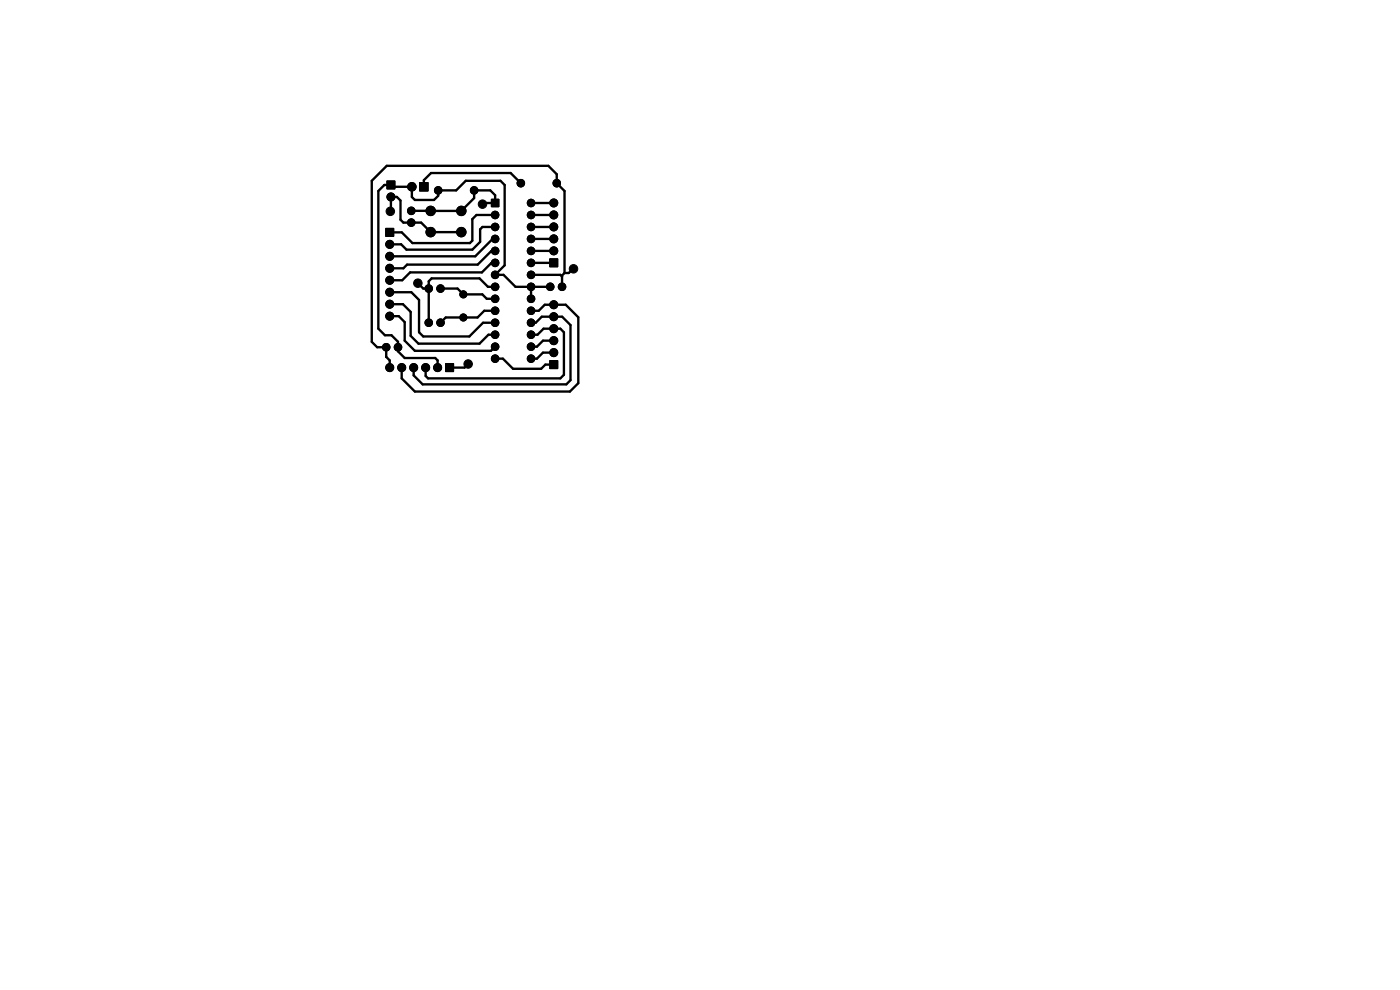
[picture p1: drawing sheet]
<svg xmlns="http://www.w3.org/2000/svg" width="297mm" height="210mm" viewBox="0 0 297 210" stroke-linecap="round" stroke-linejoin="round" font-family="sans-serif">
<g fill="#000" stroke="#000" stroke-width=".21">
<path d="M89 38.7h1.8v1.8h-1.8zM81.8 48.4h1.7v1.7h-1.7zM82.1 38.4h1.7v1.7h-1.7zM104.2 42.3h1.6v1.6h-1.6zM116.6 54.9h1.7v1.7h-1.7zM94.5 77.1h1.7v1.7h-1.7zM116.6 76.5h1.7v1.7h-1.7z"/>
<circle cx="87.4" cy="39.6" r=".9"/>
<circle cx="110.5" cy="38.9" r=".8"/>
<circle cx="118.1" cy="38.9" r=".8"/>
<circle cx="82.7" cy="59.5" r=".85"/>
<circle cx="82.7" cy="51.8" r=".85"/>
<circle cx="82.7" cy="54.4" r=".85"/>
<circle cx="82.7" cy="56.9" r=".85"/>
<circle cx="82.8" cy="44.8" r=".9"/>
<circle cx="82.9" cy="41.8" r=".85"/>
<circle cx="87.2" cy="47.2" r=".8"/>
<circle cx="87.2" cy="44.7" r=".8"/>
<circle cx="91.4" cy="44.7" r="1"/>
<circle cx="91.4" cy="49.2" r="1"/>
<circle cx="93" cy="40.4" r=".8"/>
<circle cx="97.9" cy="44.7" r="1"/>
<circle cx="97.9" cy="49.2" r="1"/>
<circle cx="100.6" cy="40.4" r=".8"/>
<circle cx="102.4" cy="43.3" r=".9"/>
<circle cx="105" cy="53.2" r=".8"/>
<circle cx="105" cy="50.7" r=".8"/>
<circle cx="105" cy="48.1" r=".8"/>
<circle cx="105" cy="58.3" r=".8"/>
<circle cx="105" cy="45.6" r=".8"/>
<circle cx="105" cy="55.8" r=".8"/>
<circle cx="112.7" cy="50.7" r=".8"/>
<circle cx="112.7" cy="48.1" r=".8"/>
<circle cx="112.7" cy="58.3" r=".8"/>
<circle cx="112.7" cy="55.8" r=".8"/>
<circle cx="112.7" cy="45.6" r=".8"/>
<circle cx="112.7" cy="53.2" r=".8"/>
<circle cx="112.7" cy="43.1" r=".8"/>
<circle cx="117.5" cy="48.1" r=".85"/>
<circle cx="117.5" cy="50.7" r=".85"/>
<circle cx="117.5" cy="53.2" r=".85"/>
<circle cx="117.5" cy="45.6" r=".85"/>
<circle cx="117.5" cy="43.1" r=".85"/>
<circle cx="121.7" cy="57" r=".9"/>
<circle cx="81.9" cy="73.7" r=".8"/>
<circle cx="82.7" cy="78" r=".85"/>
<circle cx="82.7" cy="67.1" r=".85"/>
<circle cx="82.7" cy="64.5" r=".85"/>
<circle cx="82.7" cy="62" r=".85"/>
<circle cx="84.4" cy="73.7" r=".8"/>
<circle cx="85.2" cy="78" r=".85"/>
<circle cx="87.8" cy="78" r=".85"/>
<circle cx="88.6" cy="60.1" r=".9"/>
<circle cx="90.3" cy="78" r=".85"/>
<circle cx="91" cy="68.5" r=".8"/>
<circle cx="91" cy="61.2" r=".8"/>
<circle cx="92.8" cy="78" r=".85"/>
<circle cx="93.5" cy="68.5" r=".8"/>
<circle cx="93.5" cy="61.2" r=".8"/>
<circle cx="98.3" cy="62.4" r=".75"/>
<circle cx="98.3" cy="67.3" r=".75"/>
<circle cx="99.3" cy="77.2" r=".9"/>
<circle cx="105" cy="76.1" r=".8"/>
<circle cx="105" cy="73.5" r=".8"/>
<circle cx="105" cy="71" r=".8"/>
<circle cx="105" cy="68.5" r=".8"/>
<circle cx="105" cy="60.8" r=".8"/>
<circle cx="105" cy="65.9" r=".8"/>
<circle cx="105" cy="63.4" r=".8"/>
<circle cx="112.7" cy="73.5" r=".8"/>
<circle cx="112.7" cy="71" r=".8"/>
<circle cx="112.7" cy="60.8" r=".8"/>
<circle cx="112.7" cy="65.9" r=".8"/>
<circle cx="112.7" cy="63.4" r=".8"/>
<circle cx="112.7" cy="76.1" r=".8"/>
<circle cx="112.7" cy="68.5" r=".8"/>
<circle cx="116.7" cy="60.8" r=".8"/>
<circle cx="117.5" cy="72.3" r=".85"/>
<circle cx="117.5" cy="69.7" r=".85"/>
<circle cx="117.5" cy="74.8" r=".85"/>
<circle cx="117.5" cy="64.6" r=".85"/>
<circle cx="117.5" cy="67.2" r=".85"/>
<circle cx="119.2" cy="60.8" r=".8"/>
</g>
<g fill="none" stroke="#000" stroke-width=".5">
<path d="M82.9 39.2h-1.4l-1.2 1.3v29.2l1.4 1.4h1.4l1.3 1.4v2l1.5 1.4h6.4l.5 .6v1.5M82.9 39.2l.4 .4h4.1v2.2l.6 .6h4.1l.9-.9v-1.1h3.8l2-2h7.4l.9 .8v17.1l-2.1 2h1.8l2.6 2.5h7.3M82.9 39.2h.1M110.5 38.9l-2.2-2.2h-16.9l-1.5 1.5v1.4M82.8 44.8l.1-.1v-2.9h1.3l.8 .7v4.1l.6 .6h3.7l2.1 2h6.5M102.4 43.3l.2-.2h2.4v-1.7l-1-1h-3.4v1.6l-2.7 2.7h-10.7M105 53.2h-.7l-3 2.9h-14.9l-.8 .8h-2.9M105 55.8h-.7l-2.1 2h-15.2l-1.7 1.7h-2.6M105 48.1h-2.6l-.5 .5v2.7l-1.7 1.7h-14l-1.1-1.2h-2.4M105 45.6h-3.9l-.9 .9v4.6l-.5 .5h-12.2l-2.3-2.3h-2.5M105 50.7h-.5l-3.7 3.7h-18.1M112.7 55.8h4.8"/>
<path d="M112.7 48.1h4.8M112.7 45.6h4.8M112.7 58.3h6.2l.3 .4M112.7 43.1h4.8M117.5 53.2h-4.8M117.5 50.7h-4.8M117.5 55.8h.1M117.5 48.1h.1M117.5 45.6h.1M117.5 43.1h.1M119.8 57.9v-17.4l-1.7-1.6v-1.9l-1.8-1.8h-34.3l-3.1 3.2v34.1l1.1 1.2h1.9v2M119.8 57.9l-.6 .5v2.4"/>
<path d="M121.3 57.3l.4-.3-1.1 .9h-.8M81.9 75.7l.8 .8v1.5l-.3-.3M81.9 75.7h.1M82.7 62h4.6l1.6 1.6v6.9l.9 .9h9.8l2.9-2.9h2.5M82.7 64.5h2.8l1.6 1.7v5l1.7 1.7h12.9l1.9-1.9h1.4M82.7 67.1h1.9l1.3 1.2v4l2.1 2.1h16.2l.8-.9M88.6 60.1l1.2 1.1h1.2M93.5 61.2h3.6l1.2 1.2h4l1 1h1.7M99.3 77.2l-.7 .8h-3.2M105 60.8h-1.5l-1.8-1.7h-10.1l-.6 .6v8.8M105 65.9h-2.3l-1.4 1.4h-6.7l-1.1 1.2M105 76.1h1.7l2.1 2.1h6l.9-.9h1.8"/>
<path d="M112.7 68.5h1l1.2-1.3h4.4l1.7 1.8v11.6l-.9 .9h-30.4l-1.9-1.9v-1.6M112.7 71h1.3l1.3-1.3h3.6l.7 .8v9l-.7 .8h-28.1l-.5-.5v-1.8M112.7 65.9h1.6l1.3-1.3h4.4l2.7 2.7v14l-1.8 1.8h-32.9l-2.8-2.8v-2.3M112.7 60.8v2.6M116.7 60.8h.1M117.5 74.8h-2.3l-1.3 1.3h-1.2M117.5 72.3h-2.3l-1.3 1.2h-1.2"/>
</g>
</svg>
